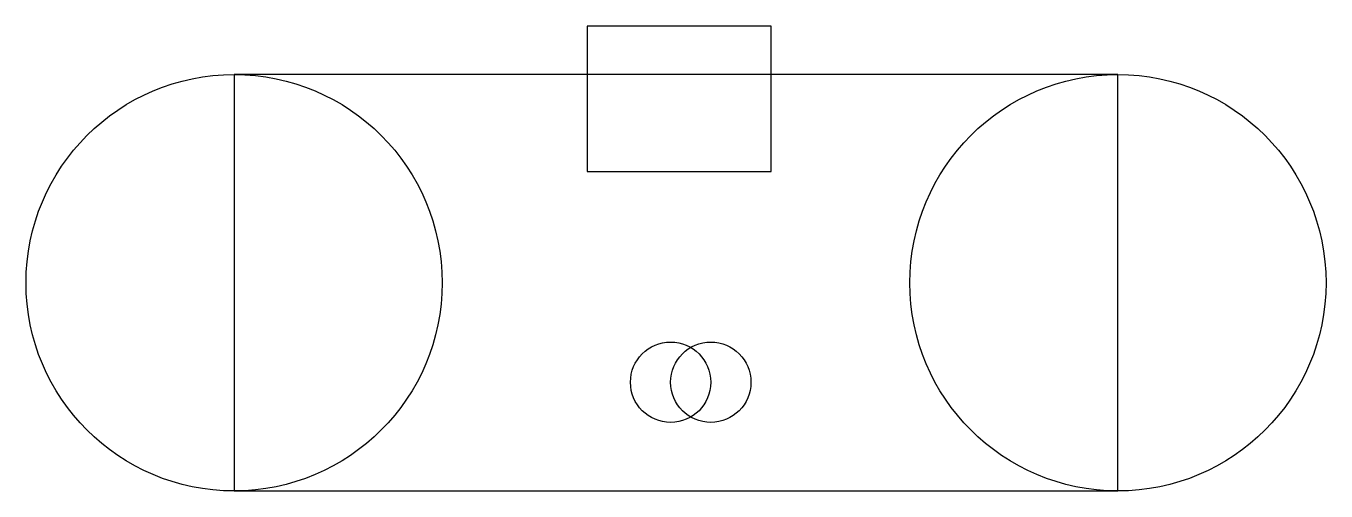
# Model space of a CAD drawing. Header units: inches. Extents: x 1.62 to 10.03, y 3.35 to 6.36.
import ezdxf

# ---------------------------------------------------------------- set-up
doc = ezdxf.new("R2010")
doc.units = ezdxf.units.IN
doc.header["$MEASUREMENT"] = 0

msp = doc.modelspace()

# ---------------------------------------------------------------- linework, layer by layer
for points in [[(5.2477, 5.414), (6.4385, 5.414), (6.4385, 6.3551), (5.2477, 6.3551)], [(2.9639, 3.348), (8.6835, 3.348), (8.6835, 6.0414), (2.9639, 6.0414)]]:
    msp.add_lwpolyline(points, close=True)
for centre, radius in [((2.9639, 4.6947), 1.3467), ((8.6835, 4.6947), 1.3467), ((5.7889, 4.0511), 0.2598), ((6.0487, 4.0511), 0.2598)]:
    msp.add_circle(centre, radius)

doc.saveas('drawing.dxf')
